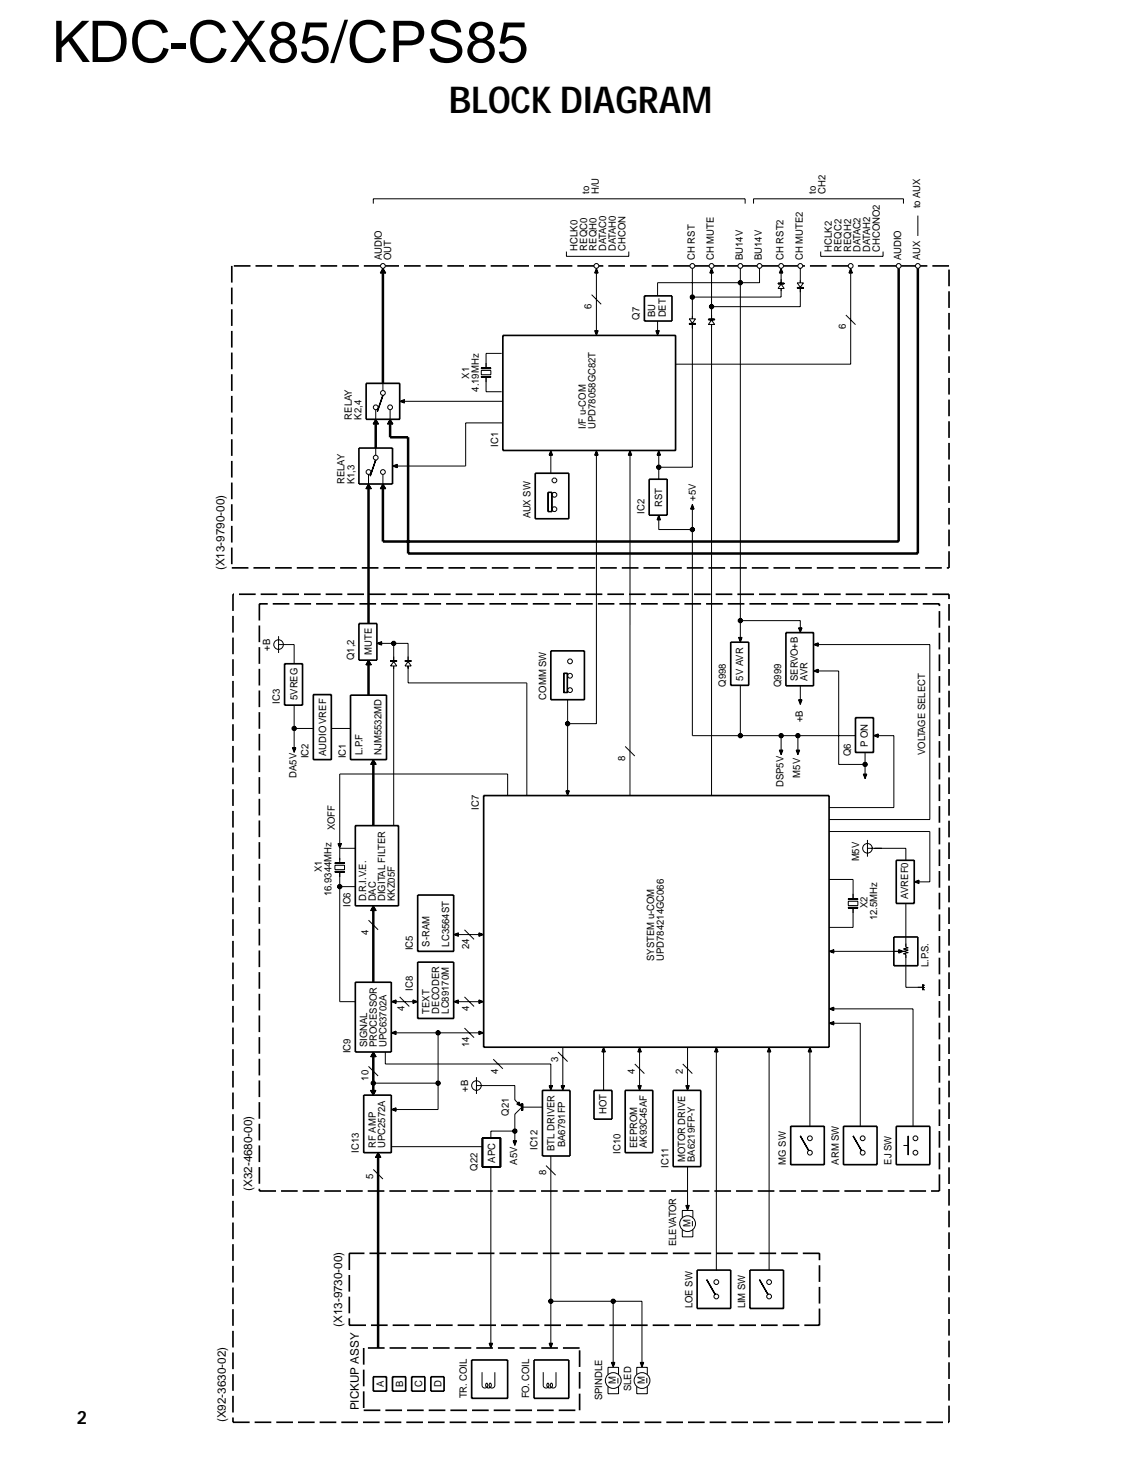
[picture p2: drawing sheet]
<svg xmlns="http://www.w3.org/2000/svg" width="216mm" height="279mm" viewBox="0 0 216 279" stroke-linecap="round" stroke-linejoin="round" font-family="sans-serif">
<defs><g id="words">
<text font-size="10.9" x="9.9" y="11.8">KDC-CX85/CPS85</text>
<text font-size="7.1" x="85.5" y="21.5">BLOCK DIAGRAM</text>
<text font-size="3.5" x="14.6" y="271.5">2</text>
<g font-size="2.2">
<text x="42.8" y="108.7" transform="rotate(-90 42.8 108.7)">(X13-9790-00)</text>
<text x="48.1" y="227" transform="rotate(-90 48.1 227)">(X32-4680-00)</text>
<text x="65.2" y="252.9" transform="rotate(-90 65.2 252.9)">(X13-9730-00)</text>
<text x="68.4" y="268.8" transform="rotate(-90 68.4 268.8)">PICKUP ASSY</text>
<text x="43" y="271.1" transform="rotate(-90 43 271.1)">(X92-3630-02)</text>
</g>
<g font-size="1.9">
<text x="112.3" y="37" transform="rotate(-90 112.3 37)">to</text>
<text x="114.1" y="37" transform="rotate(-90 114.1 37)">H/U</text>
<text x="155.5" y="37" transform="rotate(-90 155.5 37)">to</text>
<text x="157.3" y="37" transform="rotate(-90 157.3 37)">CH2</text>
<text x="175.4" y="39.7" transform="rotate(-90 175.4 39.7)">to AUX</text>
<text x="110" y="47.7" transform="rotate(-90 110 47.7)">HCLK0</text>
<text x="111.9" y="47.7" transform="rotate(-90 111.9 47.7)">REQC0</text>
<text x="113.7" y="47.7" transform="rotate(-90 113.7 47.7)">REQH0</text>
<text x="115.5" y="47.7" transform="rotate(-90 115.5 47.7)">DATAC0</text>
<text x="117.3" y="47.7" transform="rotate(-90 117.3 47.7)">DATAH0</text>
<text x="119.2" y="47.7" transform="rotate(-90 119.2 47.7)">CHCON</text>
<text x="158.5" y="48" transform="rotate(-90 158.5 48)">HCLK2</text>
<text x="160.3" y="48" transform="rotate(-90 160.3 48)">REQC2</text>
<text x="162.2" y="48" transform="rotate(-90 162.2 48)">REQH2</text>
<text x="164" y="48" transform="rotate(-90 164 48)">DATAC2</text>
<text x="165.8" y="48" transform="rotate(-90 165.8 48)">DATAH2</text>
<text x="167.7" y="48" transform="rotate(-90 167.7 48)">CHCONO2</text>
<text x="72.7" y="49.5" transform="rotate(-90 72.7 49.5)">AUDIO</text>
<text x="74.6" y="49.5" transform="rotate(-90 74.6 49.5)">OUT</text>
<text x="132.4" y="49.5" transform="rotate(-90 132.4 49.5)">CH RST</text>
<text x="136" y="49.5" transform="rotate(-90 136 49.5)">CH MUTE</text>
<text x="141.5" y="49.5" transform="rotate(-90 141.5 49.5)">BU14V</text>
<text x="145.2" y="49.5" transform="rotate(-90 145.2 49.5)">BU14V</text>
<text x="149.3" y="49.5" transform="rotate(-90 149.3 49.5)">CH RST2</text>
<text x="153" y="49.5" transform="rotate(-90 153 49.5)">CH MUTE2</text>
<text x="171.7" y="49.5" transform="rotate(-90 171.7 49.5)">AUDIO</text>
<text x="175.4" y="49.5" transform="rotate(-90 175.4 49.5)">AUX</text>
<text x="112.7" y="58.9" transform="rotate(-90 112.7 58.9)">6</text>
<text x="121.9" y="61" transform="rotate(-90 121.9 61)">Q7</text>
<text x="124.8" y="60.5" transform="rotate(-90 124.8 60.5)">BU</text>
<text x="126.9" y="60.5" transform="rotate(-90 126.9 60.5)">DET</text>
<text x="161.2" y="62.8" transform="rotate(-90 161.2 62.8)">6</text>
<text x="89.4" y="72.1" transform="rotate(-90 89.4 72.1)">X1</text>
<text x="91.3" y="74.7" transform="rotate(-90 91.3 74.7)">4.19MHz</text>
<text x="67" y="80" transform="rotate(-90 67 80)">RELAY</text>
<text x="68.9" y="80" transform="rotate(-90 68.9 80)">K2,4</text>
<text x="111.6" y="81.7" transform="rotate(-90 111.6 81.7)">I/F u-COM</text>
<text x="113.5" y="81.7" transform="rotate(-90 113.5 81.7)">UPD78058GC82T</text>
<text x="94.9" y="85.2" transform="rotate(-90 94.9 85.2)">IC1</text>
<text x="65.7" y="92.3" transform="rotate(-90 65.7 92.3)">RELAY</text>
<text x="67.5" y="92.3" transform="rotate(-90 67.5 92.3)">K1,3</text>
<text x="132.6" y="95.4" transform="rotate(-90 132.6 95.4)">+5V</text>
<text x="101.1" y="98.8" transform="rotate(-90 101.1 98.8)">AUX SW</text>
<text x="122.8" y="98" transform="rotate(-90 122.8 98)">IC2</text>
<text x="126.2" y="96.6" transform="rotate(-90 126.2 96.6)">RST</text>
<text x="51.5" y="124" transform="rotate(-90 51.5 124)">+B</text>
<text x="67.5" y="125.8" transform="rotate(-90 67.5 125.8)">Q1,2</text>
<text x="70.8" y="124.8" transform="rotate(-90 70.8 124.8)">MUTE</text>
<text x="138.3" y="130.8" transform="rotate(-90 138.3 130.8)">Q998</text>
<text x="141.6" y="129.7" transform="rotate(-90 141.6 129.7)">5V AVR</text>
<text x="148.8" y="130.9" transform="rotate(-90 148.8 130.9)">Q999</text>
<text x="152" y="129.8" transform="rotate(-90 152 129.8)">SERVO+B</text>
<text x="153.9" y="129.8" transform="rotate(-90 153.9 129.8)">AVR</text>
<text x="53.3" y="134.2" transform="rotate(-90 53.3 134.2)">IC3</text>
<text x="56.7" y="133.4" transform="rotate(-90 56.7 133.4)">5VREG</text>
<text x="104" y="133.3" transform="rotate(-90 104 133.3)">COMM SW</text>
<text x="153" y="137.7" transform="rotate(-90 153 137.7)">+B</text>
<text x="69.1" y="143.9" transform="rotate(-90 69.1 143.9)">L.P.F</text>
<text x="72.7" y="143.9" transform="rotate(-90 72.7 143.9)">NJM5532MD</text>
<text x="165.4" y="142.4" transform="rotate(-90 165.4 142.4)">P ON</text>
<text x="176.3" y="143.9" transform="rotate(-90 176.3 143.9)">VOLTAGE SELECT</text>
<text x="56.5" y="148.2" transform="rotate(-90 56.5 148.2)">DA5V</text>
<text x="58.8" y="144.5" transform="rotate(-90 58.8 144.5)">IC2</text>
<text x="62.1" y="144" transform="rotate(-90 62.1 144)">AUDIO VREF</text>
<text x="65.9" y="144.5" transform="rotate(-90 65.9 144.5)">IC1</text>
<text x="119.1" y="145" transform="rotate(-90 119.1 145)">8</text>
<text x="152.5" y="148.2" transform="rotate(-90 152.5 148.2)">M5V</text>
<text x="162.1" y="144.1" transform="rotate(-90 162.1 144.1)">Q6</text>
<text x="91.2" y="154.4" transform="rotate(-90 91.2 154.4)">IC7</text>
<text x="149.3" y="150" transform="rotate(-90 149.3 150)">DSP5V</text>
<text x="63.8" y="158.2" transform="rotate(-90 63.8 158.2)">XOFF</text>
<text x="61.3" y="166.2" transform="rotate(-90 61.3 166.2)">X1</text>
<text x="163.7" y="164.2" transform="rotate(-90 163.7 164.2)">M5V</text>
<text x="63.2" y="170.8" transform="rotate(-90 63.2 170.8)">16.9344MHz</text>
<text x="66.8" y="172.9" transform="rotate(-90 66.8 172.9)">IC6</text>
<text x="69.8" y="171.7" transform="rotate(-90 69.8 171.7)">D.R.I.V.E.</text>
<text x="71.6" y="171.7" transform="rotate(-90 71.6 171.7)">DAC</text>
<text x="73.4" y="171.7" transform="rotate(-90 73.4 171.7)">DIGITAL FILTER</text>
<text x="75.3" y="171.7" transform="rotate(-90 75.3 171.7)">KKZ05F</text>
<text x="165.3" y="173.1" transform="rotate(-90 165.3 173.1)">X2</text>
<text x="173.1" y="171.3" transform="rotate(-90 173.1 171.3)">AVREF0</text>
<text x="70.2" y="178.1" transform="rotate(-90 70.2 178.1)">4</text>
<text x="167.2" y="175.4" transform="rotate(-90 167.2 175.4)">12.5MHz</text>
<text x="78.7" y="181.1" transform="rotate(-90 78.7 181.1)">IC5</text>
<text x="81.9" y="180.4" transform="rotate(-90 81.9 180.4)">S-RAM</text>
<text x="85.6" y="180.4" transform="rotate(-90 85.6 180.4)">LC3564ST</text>
<text x="89.4" y="180.9" transform="rotate(-90 89.4 180.9)">24</text>
<text x="124.6" y="183.1" transform="rotate(-90 124.6 183.1)">SYSTEM u-COM</text>
<text x="126.5" y="183.1" transform="rotate(-90 126.5 183.1)">UPD784214GC066</text>
<text x="177" y="184.3" transform="rotate(-90 177 184.3)">L.P.S.</text>
<text x="78.7" y="188.9" transform="rotate(-90 78.7 188.9)">IC8</text>
<text x="77.1" y="192.7" transform="rotate(-90 77.1 192.7)">4</text>
<text x="81.9" y="193.2" transform="rotate(-90 81.9 193.2)">TEXT</text>
<text x="83.7" y="193.2" transform="rotate(-90 83.7 193.2)">DECODER</text>
<text x="85.5" y="193.2" transform="rotate(-90 85.5 193.2)">LC89170M</text>
<text x="89.4" y="192.7" transform="rotate(-90 89.4 192.7)">4</text>
<text x="66.8" y="200.7" transform="rotate(-90 66.8 200.7)">IC9</text>
<text x="70" y="199.6" transform="rotate(-90 70 199.6)">SIGNAL</text>
<text x="71.8" y="199.6" transform="rotate(-90 71.8 199.6)">PROCESSOR</text>
<text x="73.6" y="199.6" transform="rotate(-90 73.6 199.6)">UPC63702A</text>
<text x="89.4" y="199.6" transform="rotate(-90 89.4 199.6)">14</text>
<text x="106.3" y="202.3" transform="rotate(-90 106.3 202.3)">3</text>
<text x="70.2" y="206" transform="rotate(-90 70.2 206)">10</text>
<text x="89.2" y="208" transform="rotate(-90 89.2 208)">+B</text>
<text x="94.9" y="204.6" transform="rotate(-90 94.9 204.6)">4</text>
<text x="121" y="204.6" transform="rotate(-90 121 204.6)">4</text>
<text x="130.1" y="204.6" transform="rotate(-90 130.1 204.6)">2</text>
<text x="97" y="212.6" transform="rotate(-90 97 212.6)">Q21</text>
<text x="115.6" y="212.3" transform="rotate(-90 115.6 212.3)">HOT</text>
<text x="68.4" y="219.7" transform="rotate(-90 68.4 219.7)">IC13</text>
<text x="71.6" y="218.8" transform="rotate(-90 71.6 218.8)">RF AMP</text>
<text x="73.4" y="218.8" transform="rotate(-90 73.4 218.8)">UPC2572A</text>
<text x="94.3" y="221.6" transform="rotate(-90 94.3 221.6)">APC</text>
<text x="98.6" y="222" transform="rotate(-90 98.6 222)">A5V</text>
<text x="102.4" y="219.2" transform="rotate(-90 102.4 219.2)">IC12</text>
<text x="105.7" y="219.3" transform="rotate(-90 105.7 219.3)">BTL DRIVER</text>
<text x="107.7" y="218.6" transform="rotate(-90 107.7 218.6)">BA6791FP</text>
<text x="118.2" y="219.9" transform="rotate(-90 118.2 219.9)">IC10</text>
<text x="121.4" y="218.8" transform="rotate(-90 121.4 218.8)">EEPROM</text>
<text x="123.2" y="218.8" transform="rotate(-90 123.2 218.8)">AK93C45AF</text>
<text x="130.6" y="221.4" transform="rotate(-90 130.6 221.4)">MOTOR DRIVE</text>
<text x="132.4" y="221.4" transform="rotate(-90 132.4 221.4)">BA6219FP-Y</text>
<text x="149.8" y="222" transform="rotate(-90 149.8 222)">MG SW</text>
<text x="159.8" y="222" transform="rotate(-90 159.8 222)">ARM SW</text>
<text x="169.9" y="222" transform="rotate(-90 169.9 222)">EJ SW</text>
<text x="71.1" y="224.7" transform="rotate(-90 71.1 224.7)">5</text>
<text x="91" y="223.1" transform="rotate(-90 91 223.1)">Q22</text>
<text x="104" y="224" transform="rotate(-90 104 224)">8</text>
<text x="127.4" y="222.6" transform="rotate(-90 127.4 222.6)">IC11</text>
<text x="131.6" y="233.9" transform="rotate(-90 131.6 233.9)">M</text>
<text x="128.9" y="237.5" transform="rotate(-90 128.9 237.5)">ELEVATOR</text>
<text x="131.9" y="249.4" transform="rotate(-90 131.9 249.4)">LOE SW</text>
<text x="142" y="249.4" transform="rotate(-90 142 249.4)">LIM SW</text>
<text x="117.4" y="263.8" transform="rotate(-90 117.4 263.8)">M</text>
<text x="122.9" y="263.8" transform="rotate(-90 122.9 263.8)">M</text>
<text x="73.1" y="264.4" transform="rotate(-90 73.1 264.4)">A</text>
<text x="76.8" y="264.4" transform="rotate(-90 76.8 264.4)">B</text>
<text x="80.5" y="264.4" transform="rotate(-90 80.5 264.4)">C</text>
<text x="84.1" y="264.4" transform="rotate(-90 84.1 264.4)">D</text>
<text x="89" y="266.5" transform="rotate(-90 89 266.5)">TR. COIL</text>
<text x="100.8" y="266.5" transform="rotate(-90 100.8 266.5)">FO. COIL</text>
<text x="114.7" y="266.9" transform="rotate(-90 114.7 266.9)">SPINDLE</text>
<text x="120.3" y="265.1" transform="rotate(-90 120.3 265.1)">SLED</text>
</g>
</g></defs>
<g fill="none" stroke="#000" stroke-width=".19">
<path d="M71.1 38.8v-.9h70.9v.9M143.6 38.8v-.9h28.6v.9M72.5 52h.1M72.6 51.9v.1M72.6 51.8v.2M72.6 51.7v.3M72.7 51.6v.4M72.8 51.5v.5M72.8 51.4v.6M72.9 51.3v.7M72.9 51.2v.8M73 51.1v.9"/>
<path d="M73 51.1l.5 .9h-1zM73 51.2v.8M73.1 51.3v.7M73.1 51.4v.6M73.2 51.6v.4M73.3 51.7v.3M73.4 51.8v.2M73.4 51.9v.1M73.5 52h.1M107.9 47.9v1h11.9v-1M112.7 56.2l1.9 1.8M113.6 52.1v10.9"/>
<path d="M131.9 51.1v9.7M135.6 52.1v8.7M141.1 51.1v70.4M144.7 51.1v2.8h-19.4v2.5M148.3 54h1.1v.1h-1.1zM148.3 54h1.1M148.3 54.1h1.1M148.8 54.1l.6 .9h-1.1zM148.8 52.1v1.8M148.8 55v1.6h-16.9M151.9 53.9h1.2l-.6 .9zM151.9 54.8h1.2v.1h-1.2z"/>
<path d="M151.9 54.8h1.2M152 54.9h1.1M152.5 51.1v2.8M152.5 54.9v3.5h-16.9M156.4 47.9v1h11.9v-1M162.1 52.1v17.3h-33.4M174.9 41.1v3.9M71.5 80v.8M71.6 78.1v2.7M71.6 79.9l.5 .9h-1zM71.6 80v.8M72.9 75.3l-1 3.1"/>
<path d="M73 73.1v1.3M73 75.3l-1 3.1 1-3M74.3 80v.8M74.3 78.1v2.7M74.3 79.9l.6 .9h-1.1zM74.4 80v.8M77.1 76.5h18.7M91.7 70.1h1.8v.2h-1.8zM91.7 70.6h1.8v.8h-1.8zM91.7 71.7h1.8v.2h-1.8zM91.7 70.2h1.8M91.7 71.8h1.8"/>
<path d="M91.7 71.9h1.8M92.6 71.9v2.8h3M95.6 67.4h-3v2.7M125.3 61.2v1.8M131.3 60.8h1.2l-.6 .8zM131.3 61.6h1.2v.2h-1.2zM131.3 61.8h1.2M131.4 61.7h1.1M131.9 61.8v27.2h-6.4M135 60.8h1.2v.2h-1.2zM135 60.9h1.2M135 60.8h1.2"/>
<path d="M135 60.9h1.1M135.6 61l.6 .8h-1.2zM135.6 61.8v89.8M161.2 60l1.8 1.9M69.8 93.1v.1M69.8 93v.2M69.9 92.9v.3M69.9 92.8v.4M69.9 92.7v.5M70 92.7v.5M70 92.6v.6M70.1 92.5v.7"/>
<path d="M70.1 92.4v.8M70.2 92.3v.9M70.2 90.4v2.8M70.2 92.2l.6 1h-1.1zM70.3 92.3v.9M70.3 92.4v.8M70.4 92.5v.7M70.5 92.6v.6M70.5 92.7v.5M70.5 92.8v.4M70.6 92.9v.3M70.7 93v.2"/>
<path d="M70.7 93.1v.1M71.1 80.7v.1M71.2 80.7v.1M71.2 80.6v.2M71.3 80.5v.3M71.3 80.4v.4M71.4 80.3v.5M71.4 80.2v.6M71.5 80.2v.6M71.5 80.1v.7M71.6 87.7l-1.1 3M71.6 85.4v1.4"/>
<path d="M71.6 87.7l-1 3.1M71.7 80.1v.7M71.8 80.2v.6M71.8 80.3v.5M71.9 80.4v.4M72 80.5v.3M72.1 80.7v.1M72.1 80.8h.1M72.5 93.1v.1M72.6 93v.2M72.6 92.9v.3M72.6 92.8v.4"/>
<path d="M72.7 92.7v.5M72.8 92.6v.6M72.8 92.5v.7M72.9 92.4v.8M72.9 92.3v.9M73 90.4v2.8M73 92.2l.5 1h-1zM73 92.3v.9M73.1 92.4v.8M73.1 92.5v.7M73.2 92.6v.6M73.2 92.7v.5"/>
<path d="M73.3 92.8v.4M73.3 92.9v.3M73.4 92.9v.3M73.4 93v.2M73.5 93.1v.1M73.9 80.7v.1M74 80.6v.2M74 80.5v.3M74.1 80.4v.4M74.1 80.3v.5M74.2 80.2v.6M74.4 80.1v.7"/>
<path d="M74.5 80.1v.7M74.5 80.2v.6M74.6 80.3v.5M74.6 80.4v.4M74.7 80.4v.4M74.7 80.5v.3M74.7 80.6v.2M74.8 80.7v.1M74.8 80.8h.1M95.8 80.6h-7.1v8.2h-13M104.4 93.8h.8v3.7h-.8zM104.5 93.8h.6v3.7h-.6z"/>
<path d="M104.5 93.9h.6v3.6h-.6zM105 86.8v3.4M113.6 86.8v51.1h-5.4M120 86.8v64.8M125.5 86.8v4.5M125.5 99.1v1.8h6.4M131.9 97v43.2h31.1M141.1 118.3h11.4v1.4M53.1 122.8h3v3.7M53.1 121.2v3.2M56.1 138.8h3.6M56.1 134.4v8.1"/>
<path d="M63.1 138.8h3.7M69.8 126.6v.1M69.9 126.5v.2M69.9 126.4v.3M69.9 126.3v.4M70 126.2v.5M70 126.1v.6M70.1 126.1v.6M70.1 126v.7M70.2 125.9v.8M70.2 125.8v.9M70.2 125.8l.6 .9h-1.1"/>
<path d="M70.2 125.8l-.5 .9M70.3 125.9v.8M70.3 126v.7M70.4 126v.7M70.4 126.1v.6M70.5 126.2v.5M70.5 126.3v.4M70.5 126.4v.3M70.6 126.4v.3M70.6 126.5v.2M70.7 126.6v.1M70.7 126.7h.1"/>
<path d="M72.7 122.6h5.1v3.3M74.4 125.9h1.2v.2h-1.2zM74.4 126h1.2M74.5 126h1.1M75 126.1l.6 .8h-1.2zM75 126.9v30.5M75 122.6v3.3M77.2 125.9h1.2v.2h-1.2zM77.2 126h1.2M77.2 126h1.1M77.8 126.1l.6 .8h-1.2zM77.8 126.9v3.3h22.6v21.4"/>
<path d="M107.4 128.3h.8v3.7h-.8zM107.5 128.4h.6v3.5h-.6zM108.1 128.3h-.7v3.7M108.2 133.4v17.3M141.1 130.6v9.6M152.5 130.7v2.7M155.9 122.8h21.3v33.4h-19.2M155.9 127.9h3.9v17.8h5M70.7 145.6v.1M70.7 145.5v.2M70.8 145.4v.3M70.9 145.3v.4"/>
<path d="M70.9 145.2v.5M71 145.1v.6M71 145v.7M71 144.9v.8M71.1 144.9v.8M71.1 144.8l.6 .9h-1.1zM71.1 144.8v.9M71.2 144.8v.9M71.2 144.9v.8M71.3 145v.7M71.3 145.1v.6M71.4 145.2v.5"/>
<path d="M71.5 145.3v.4M71.5 145.4v.3M71.5 145.5v.2M71.6 145.5v.2M71.6 145.6v.1M96.7 151.6v-4.1h-32v13.3M119.1 142.3l1.9 1.8M148.8 140.2v2.7M152 140.2v2.7M158 158.5h19.2v9.6h-2.1M164.8 143.4v4.1M167.4 140.2h2.9v13.7h-12.3"/>
<path d="M63.8 164.4h1.9v.2h-1.9zM63.8 164.9h1.9v.8h-1.9zM63.8 166.1h1.9v.1h-1.9zM63.8 164.5h1.9M63.8 166.1h1.9M63.8 166.2h1.9M64.7 166.2v24.7h3M64.7 169h3M67.7 161.7h-3v2.7M70.2 175.4l1.9 1.8M70.7 173.5h.1M70.7 173.4v.1"/>
<path d="M70.8 173.3v.2M70.9 173.1v.4M71 173v.5M71 172.9v.6M71 172.8v.7M71.1 172.7v.8M71.1 172.6v.9M71.1 172.6l.6 .9h-1.1zM71.2 172.7v.8M71.2 172.8v.7M71.3 172.9v.6M71.4 173v.5"/>
<path d="M71.4 173.1v.4M71.5 173.2v.3M71.5 173.3v.2M71.6 173.4v.1M71.6 173.5h.1M87.1 178.1h4.1M88.5 177.2l1.8 1.8M158 167.6h4.6v3.7M161.6 172.9h1.9v.2h-1.9zM161.6 173h1.9M161.6 171.3h1.9v.1h-1.9zM161.6 171.8h1.9v.8h-1.9z"/>
<path d="M161.6 171.3h1.9M161.6 171.4h1.9M162.6 173.1v3.6h-4.6M165.3 160.1v3.2M165.3 161.7h7.3v2.3M172.6 172.2v8.3l.5 .1-.9 .3 .9 .2-.9 .2 .9 .2-.9 .3 .4 .1v6.3h3.2M75.3 190.9h3.4M75.5 196.8h15.7M76.2 190l1.8 1.8M83.5 196.8v14.7h-8M87.1 190.9h4.1M88.5 195.9l1.8 1.9"/>
<path d="M88.5 190l1.8 1.8M107.2 199.6v7.3M131 199.6v7.3M158.9 192.3h15.1v22.4M158.9 195h5v19.7M158.9 181.3h12.3M175.8 187.7h.1v1h-.1zM175.8 187.7v1M175.9 187.7v1M175.9 187.7l.4 .1M175.9 188.6l.4 .1M175.9 188.1l.4 .1"/>
<path d="M70.2 203.2l1.9 1.9M70.7 201.3v.1M70.7 201.2v.2M70.8 201.2v.2M70.9 201v.4M70.9 200.9v.5M71 200.8v.6M71 200.7v.7M71.1 200.6v.8M71.1 200.5v.9M71.1 200.5l.6 .9h-1.1zM71.2 200.6v.8"/>
<path d="M71.2 200.7v.7M71.3 200.7v.7M71.3 200.8v.6M71.4 200.9v.5M71.4 201v.4M71.5 201v.4M71.5 201.1v.3M71.5 201.2v.2M71.6 206.4h11.9M71.6 201.3v.1M72 219.8v.8M72.1 219.7l.5 .9h-1.1z"/>
<path d="M72.1 219.7v.9M72.1 219.8v.8M72.2 219.9v.7M72.2 220v.6M73.4 200.5v2.3h31.6v4.1M74.6 218.5h17.3M90.8 205.3v3.2M90.8 206.9h7.3v2.7l.6 .6M94 201.9l1.8 1.8M98.1 215.6h-4.6v1.3M98.9 210.3l.1 .2-.3-.1zM98.9 210.1l.2 .6-.5-.3z"/>
<path d="M98.9 210l.4 .8-.8-.3zM99.4 211.1l-1.3 1.2v5.1M99.4 210.4h.3v1.2h-.3zM99.4 210.4v1.2M99.5 210.4v1.2M99.6 210.4v1.2M99.6 211h3.8M106.3 200.5l1.9 1.8M115 200.5v7.3M121 202.8l1.8 1.8M121.9 200.5v6.4M130.1 202.8l1.8 1.8"/>
<path d="M136.5 200.5v41.6M146.6 200.5v41.6M152.5 216.5l1.6 2.8M154.3 200.5v14.2M162.5 216.5l1.6 2.8M162.6 216.5l1.6 2.8M172.2 218.3h.9M173 216.5v3.6M173.1 216.5v3.6M71.1 222.9l1.9 1.8M71.6 220.5v.1M71.6 220.4v.2"/>
<path d="M71.7 220.3v.3M71.8 220.2v.4M71.8 220.1v.5M71.9 220v.6M72.3 220.1v.5M72.4 220.2v.4M72.4 220.3v.3M72.5 220.4v.2M72.6 220.5v.1M93.5 222.4v33.6M104 222.1l1.9 1.9M105 220.3v35.7"/>
<path d="M130 232.1v-1.4h2v1.4M130 234.3v1.4h2v-1.4M131 222.3v7.4M131.9 232.7v1M105 248h17.3v11.7M116.8 248v11.7M134.6 243.9l1.6 2.8M134.7 243.9l1.6 2.8M144.7 243.9l1.6 2.8M144.8 243.9l1.6 2.8M91.9 261.5v2.5M94.3 261.5v2.5a.53 .53 0 0 1-.7 .5 .53 .53 0 0 1-.1-.9 .55 .55 0 0 1 0 .8 .55 .55 0 0 1-.8 0 .55 .55 0 0 1 0-.8 .55 .55 0 0 1-.1 .9 .55 .55 0 0 1-.8-.5"/>
<path d="M103.5 261.5v2.5M106 261.5v2.5a.53 .53 0 0 1-.8 .5 .53 .53 0 0 1-.1-.9 .55 .55 0 0 1 0 .8 .55 .55 0 0 1-.8 0 .55 .55 0 0 1 .1-.8 .55 .55 0 0 1-.1 .9 .55 .55 0 0 1-.8-.5M115.9 262v-1.4h2v1.4M115.9 264.2v1.4h2v-1.4M117.7 262.6v1.1M121.3 262v-1.4h2v1.4M121.3 264.2v1.4h2v-1.4M123.3 262.6v1"/>
<circle cx="73" cy="50.7" r=".46"/>
<circle cx="113.6" cy="50.7" r=".46"/>
<circle cx="131.9" cy="56.6" r=".41"/>
<circle cx="131.9" cy="56.6" r=".14"/>
<circle cx="131.9" cy="56.6" r=".32"/>
<circle cx="131.9" cy="50.7" r=".46"/>
<circle cx="131.9" cy="56.6" r=".05"/>
<circle cx="131.9" cy="56.6" r=".23"/>
<circle cx="135.6" cy="58.4" r=".23"/>
<circle cx="135.6" cy="50.7" r=".46"/>
<circle cx="135.6" cy="58.4" r=".14"/>
<circle cx="135.6" cy="58.4" r=".05"/>
<circle cx="135.6" cy="58.4" r=".32"/>
<circle cx="135.6" cy="58.4" r=".41"/>
<circle cx="141.1" cy="53.9" r=".32"/>
<circle cx="141.1" cy="53.9" r=".23"/>
<circle cx="141.1" cy="50.7" r=".46"/>
<circle cx="141.1" cy="53.9" r=".41"/>
<circle cx="141.1" cy="53.9" r=".14"/>
<circle cx="141.1" cy="53.9" r=".05"/>
<circle cx="144.7" cy="50.7" r=".46"/>
<circle cx="148.8" cy="50.7" r=".46"/>
<circle cx="152.5" cy="50.7" r=".46"/>
<circle cx="162.1" cy="50.7" r=".46"/>
<circle cx="171.2" cy="50.7" r=".46"/>
<circle cx="174.9" cy="50.7" r=".46"/>
<circle cx="71.6" cy="77.6" r=".46"/>
<circle cx="73" cy="74.9" r=".46"/>
<circle cx="74.3" cy="77.6" r=".46"/>
<circle cx="70.2" cy="90" r=".46"/>
<circle cx="71.6" cy="87.2" r=".46"/>
<circle cx="73" cy="90" r=".46"/>
<circle cx="105.6" cy="94.3" r=".46"/>
<circle cx="105.6" cy="91.6" r=".46"/>
<circle cx="105.6" cy="97" r=".46"/>
<circle cx="125.5" cy="89" r=".14"/>
<circle cx="125.5" cy="89" r=".23"/>
<circle cx="125.5" cy="89" r=".05"/>
<circle cx="125.5" cy="89" r=".41"/>
<circle cx="125.5" cy="89" r=".32"/>
<circle cx="131.9" cy="100.9" r=".05"/>
<circle cx="131.9" cy="100.9" r=".14"/>
<circle cx="131.9" cy="100.9" r=".41"/>
<circle cx="131.9" cy="100.9" r=".23"/>
<circle cx="131.9" cy="100.9" r=".32"/>
<circle cx="141.1" cy="118.3" r=".32"/>
<circle cx="141.1" cy="118.3" r=".23"/>
<circle cx="141.1" cy="118.3" r=".41"/>
<circle cx="141.1" cy="118.3" r=".05"/>
<circle cx="141.1" cy="118.3" r=".14"/>
<circle cx="53.1" cy="122.8" r=".91"/>
<circle cx="56.1" cy="138.8" r=".23"/>
<circle cx="56.1" cy="138.8" r=".05"/>
<circle cx="56.1" cy="138.8" r=".14"/>
<circle cx="56.1" cy="138.8" r=".32"/>
<circle cx="56.1" cy="138.8" r=".41"/>
<circle cx="75" cy="122.6" r=".05"/>
<circle cx="75" cy="122.6" r=".32"/>
<circle cx="75" cy="122.6" r=".14"/>
<circle cx="75" cy="122.6" r=".41"/>
<circle cx="75" cy="122.6" r=".23"/>
<circle cx="108.2" cy="137.9" r=".14"/>
<circle cx="108.2" cy="137.9" r=".32"/>
<circle cx="108.2" cy="137.9" r=".41"/>
<circle cx="108.2" cy="137.9" r=".23"/>
<circle cx="108.2" cy="137.9" r=".05"/>
<circle cx="108.6" cy="131.5" r=".46"/>
<circle cx="108.6" cy="128.8" r=".46"/>
<circle cx="108.6" cy="126" r=".46"/>
<circle cx="141.1" cy="140.2" r=".23"/>
<circle cx="141.1" cy="140.2" r=".32"/>
<circle cx="141.1" cy="140.2" r=".41"/>
<circle cx="141.1" cy="140.2" r=".05"/>
<circle cx="141.1" cy="140.2" r=".14"/>
<circle cx="148.8" cy="140.2" r=".14"/>
<circle cx="148.8" cy="140.2" r=".05"/>
<circle cx="148.8" cy="140.2" r=".32"/>
<circle cx="148.8" cy="140.2" r=".23"/>
<circle cx="148.8" cy="140.2" r=".41"/>
<circle cx="152" cy="140.2" r=".23"/>
<circle cx="152" cy="140.2" r=".32"/>
<circle cx="152" cy="140.2" r=".41"/>
<circle cx="152" cy="140.2" r=".05"/>
<circle cx="152" cy="140.2" r=".14"/>
<circle cx="164.8" cy="145.7" r=".14"/>
<circle cx="164.8" cy="145.7" r=".05"/>
<circle cx="164.8" cy="145.7" r=".23"/>
<circle cx="164.8" cy="145.7" r=".32"/>
<circle cx="164.8" cy="145.7" r=".41"/>
<circle cx="64.7" cy="169" r=".14"/>
<circle cx="64.7" cy="169" r=".23"/>
<circle cx="64.7" cy="169" r=".32"/>
<circle cx="64.7" cy="169" r=".41"/>
<circle cx="64.7" cy="169" r=".05"/>
<circle cx="165.3" cy="161.7" r=".91"/>
<circle cx="83.5" cy="196.8" r=".23"/>
<circle cx="83.5" cy="196.8" r=".05"/>
<circle cx="83.5" cy="196.8" r=".14"/>
<circle cx="83.5" cy="196.8" r=".32"/>
<circle cx="83.5" cy="196.8" r=".41"/>
<circle cx="71.1" cy="206.4" r=".14"/>
<circle cx="71.1" cy="206.4" r=".23"/>
<circle cx="71.1" cy="206.4" r=".32"/>
<circle cx="71.1" cy="206.4" r=".41"/>
<circle cx="71.1" cy="206.4" r=".05"/>
<circle cx="83.5" cy="206.4" r=".23"/>
<circle cx="83.5" cy="206.4" r=".14"/>
<circle cx="83.5" cy="206.4" r=".05"/>
<circle cx="83.5" cy="206.4" r=".32"/>
<circle cx="83.5" cy="206.4" r=".41"/>
<circle cx="90.8" cy="206.9" r=".91"/>
<circle cx="98.1" cy="215.6" r=".41"/>
<circle cx="98.1" cy="215.6" r=".14"/>
<circle cx="98.1" cy="215.6" r=".05"/>
<circle cx="98.1" cy="215.6" r=".23"/>
<circle cx="98.1" cy="215.6" r=".32"/>
<circle cx="154.3" cy="219.7" r=".46"/>
<circle cx="154.3" cy="216.9" r=".46"/>
<circle cx="164.4" cy="219.7" r=".46"/>
<circle cx="164.4" cy="216.9" r=".46"/>
<circle cx="174.4" cy="219.7" r=".46"/>
<circle cx="174.4" cy="216.9" r=".46"/>
<circle cx="131" cy="233.2" r="1.51"/>
<circle cx="105" cy="248" r=".23"/>
<circle cx="105" cy="248" r=".41"/>
<circle cx="105" cy="248" r=".14"/>
<circle cx="105" cy="248" r=".32"/>
<circle cx="105" cy="248" r=".05"/>
<circle cx="116.8" cy="248" r=".14"/>
<circle cx="116.8" cy="248" r=".32"/>
<circle cx="116.8" cy="248" r=".23"/>
<circle cx="116.8" cy="248" r=".41"/>
<circle cx="116.8" cy="248" r=".05"/>
<circle cx="136.5" cy="244.3" r=".46"/>
<circle cx="136.5" cy="247.1" r=".46"/>
<circle cx="146.6" cy="247.1" r=".46"/>
<circle cx="146.6" cy="244.3" r=".46"/>
<circle cx="116.9" cy="263.1" r="1.51"/>
<circle cx="122.3" cy="263.1" r="1.51"/>
</g>
<g fill="none" stroke="#000" stroke-width=".19" stroke-dasharray="137.2 22.9" stroke-linecap="butt">
<path d="M113.3 52.1l.3-1M113.4 52l.2-.6M113.6 51.9v-.3M113.6 51.4l.3 .6M113.6 51.1l.4 1M113.6 51.6l.1 .3M113.7 51.9h-.1M113.9 52h-.5M114 52.1h-.7M135.2 52.1l.4-1M135.4 52l.2-.6M135.5 51.9l.1-.3"/>
<path d="M135.6 51.4l.2 .6M135.6 51.1l.3 1M135.6 51.6l.1 .3M135.7 51.9h-.2M135.8 52h-.4M135.9 52.1h-.7M148.5 52.1l.3-1M148.6 52l.2-.6M148.8 51.9v-.3M148.8 51.4l.3 .6M148.8 51.1l.4 1M148.8 51.6l.1 .3"/>
<path d="M148.9 51.9h-.1M149.1 52h-.5M149.2 52.1h-.7M161.8 52.1l.3-1M161.9 52l.2-.6M162 51.9l.1-.3M162.1 51.4l.2 .6M162.1 51.1l.3 1M162.1 51.6l.1 .3M162.2 51.9h-.2M162.3 52h-.4M162.4 52.1h-.6"/>
<path d="M76.2 76.5l.9-.4M76.4 76.5l.6-.2M76.7 76.5l.2-.1M76.9 76.4v.2M76.9 76.6l-.2-.1M77 76.7l-.6-.2M77 76.3v.4M77.1 76.8l-.9-.3M77.1 76.1v.7M113.3 63h.7M113.4 63.1h.5M113.6 63.2h.1"/>
<path d="M113.6 63.7l-.2-.6M113.6 63.9l-.3-.9M113.6 63.4v-.2M113.7 63.2l-.1 .2M113.9 63.1l-.3 .6M114 63l-.4 .9M125 63h.6M125.1 63.1h.4M125.2 63.2h.2M125.3 63.7l-.2-.6M125.3 63.9l-.3-.9M125.3 63.4l-.1-.2"/>
<path d="M125.4 63.2l-.1 .2M125.5 63.1l-.2 .6M125.6 63l-.3 .9M74.8 88.8l.9-.3M75.1 88.8l.5-.2M75.3 88.8l.2-.1M75.5 88.7v.2M75.5 88.9l-.2-.1M75.6 89l-.5-.2M75.6 88.6v.4M75.7 89.2l-.9-.4M75.7 88.5v.7"/>
<path d="M104.6 86.8l.4-.9M104.8 86.7l.2-.6M104.9 86.6l.1-.2M105 86.1l.2 .6M105 85.9l.3 .9M105 86.4v.2M105 86.6h-.1M105.2 86.7h-.4M105.3 86.8h-.7M113.3 86.8l.3-.9M113.4 86.7l.2-.6M113.6 86.6v-.2"/>
<path d="M113.6 86.1l.3 .6M113.6 85.9l.4 .9M113.6 86.4l.1 .2M113.7 86.6h-.1M113.9 86.7h-.5M114 86.8h-.7M119.7 86.8l.3-.9M119.8 86.7l.2-.6M120 86.6v-.2M120 86.1l.3 .6M120 85.9l.4 .9M120 86.4l.1 .2"/>
<path d="M120.1 86.6h-.1M120.3 86.7h-.5M120.4 86.8h-.7M125.2 86.8l.3-.9M125.2 99.1l.3-.9M125.3 99l.2-.5M125.3 86.7l.2-.6M125.5 98.9v-.2M125.5 86.6v-.2M125.5 86.1l.2 .6M125.5 85.9l.4 .9M125.5 86.4l.1 .2"/>
<path d="M125.5 98.5l.2 .5M125.5 98.2l.4 .9M125.5 98.7l.1 .2M125.6 86.6h-.1M125.6 98.9h-.1M125.7 86.7h-.4M125.7 99h-.4M125.9 99.1h-.7M125.9 86.8h-.7M131.6 97l.3-.9M131.7 97l.2-.6M131.9 96.9v-.3"/>
<path d="M131.9 96.4l.2 .6M131.9 96.1l.4 .9M131.9 96.6l.1 .3M132 96.9h-.1M132.1 97h-.4M132.3 97h-.7M152.2 119.7h.6M152.3 119.7h.4M152.4 119.8h.2M152.6 119.8l-.1 .3M152.7 119.7l-.2 .6M152.8 119.7l-.3 .9"/>
<path d="M71.8 122.6l.9-.3M72.1 122.6l.5-.2M72.3 122.6l.2-.1M72.5 122.5v.2M72.5 122.7l-.2-.1M72.6 122.8l-.5-.2M72.6 122.4v.4M72.7 123l-.9-.4M72.7 122.3v.7M140.7 121.5h.7M140.9 121.6h.4M141 121.7h.2"/>
<path d="M141.1 122.1l-.2-.5M141.1 122.4l-.4-.9M141.1 121.9l-.1-.2M141.2 121.7l-.1 .2M141.3 121.6l-.2 .5M141.4 121.5l-.3 .9M152.2 133.4h.6M152.3 133.4h.4M152.4 133.5h.2M152.5 134l-.2-.6M152.5 134.3l-.3-.9M152.5 133.8l-.1-.3"/>
<path d="M152.5 120.3l-.2-.6M152.5 120.6l-.3-.9M152.5 120.1l-.1-.3M152.6 133.5l-.1 .3M152.7 133.4l-.2 .6M152.8 133.4l-.3 .9M155 127.9l.9-.4M155 122.8l.9-.3M155.3 127.9l.5-.2M155.3 122.8l.5-.2M155.5 127.9l.2-.1M155.5 122.8h.2"/>
<path d="M155.7 127.8v.2M155.7 128l-.2-.1M155.7 122.8v.1M155.7 122.9l-.2-.1M155.8 128.1l-.5-.2M155.8 127.7v.4M155.8 123.1l-.5-.3M155.8 122.6v.5M155.9 128.2l-.9-.3M155.9 127.5v.7M155.9 123.2l-.9-.4M155.9 122.5v.7"/>
<path d="M167.4 139.9v.6M55.7 142.5h.7M55.8 142.6h.5M56 142.7h.1M56.1 143.1l-.3-.5M56.1 143.4l-.4-.9M56.1 142.9l-.1-.2M56.1 142.7v.2M56.3 142.6l-.2 .5M56.4 142.5l-.3 .9M107.8 150.7h.7M108 150.8h.4"/>
<path d="M108.1 150.9h.1M108.2 151.4l-.2-.6M108.2 151.6l-.4-.9M108.2 151.1l-.1-.2M108.2 150.9v.2M108.4 150.8l-.2 .6M108.5 150.7l-.3 .9M148.5 142.9h.7M148.6 143h.5M148.8 143.1h.1M148.8 143.6l-.2-.6M148.8 143.9l-.3-1"/>
<path d="M148.8 143.4v-.3M148.9 143.1l-.1 .3M149.1 143l-.3 .6M149.2 142.9l-.4 1M151.7 142.9h.7M151.8 143h.5M152 143.1h.1M152 143.6l-.2-.6M152 143.9l-.3-1M152 143.4v-.3M152.1 143.1l-.1 .3M152.3 143l-.3 .6"/>
<path d="M152.4 142.9l-.4 1M164.5 147.5h.7M164.6 147.6h.4M164.8 147.7h.1M164.8 148.2l-.2-.6M164.8 148.4l-.3-.9M164.8 147.9v-.2M164.9 147.7l-.1 .2M165 147.6l-.2 .6M165.2 147.5l-.4 .9M166.4 140.2l1-.3M166.7 140.2l.6-.2"/>
<path d="M166.9 140.2l.3-.1M167.2 140.1v.2M167.2 140.3l-.3-.1M167.3 140.4l-.6-.2M167.3 140v.4M167.4 140.5l-1-.3M64.4 160.8h.7M64.5 160.9h.4M64.7 161h.1M64.7 161.4l-.2-.5M64.7 161.7l-.3-.9M64.7 161.2v-.2"/>
<path d="M64.8 161l-.1 .2M64.9 160.9l-.2 .5M65.1 160.8l-.4 .9M86.4 178.1l1-.3M86.7 178.1l.6-.2M87 178.1l.2-.1M87.2 178v.2M87.2 178.2l-.2-.1M87.3 178.3l-.6-.2M87.3 177.9v.4M87.4 178.5l-1-.4M87.4 177.8v.7"/>
<path d="M91.2 177.8l1 .3M91.2 178.5v-.7M91.3 177.9l.6 .2M91.3 178.3v-.4M91.4 178.2v-.2M91.4 178l.3 .1M91.7 178.1l-.3 .1M91.9 178.1l-.6 .2M92.2 178.1l-1 .4M174.2 168.1l.9-.4M174.5 168.1l.5-.2M174.7 168.1l.2-.1"/>
<path d="M174.9 168v.2M174.9 168.2l-.2-.1M175 168.3l-.5-.2M175 167.9v.4M175.1 168.4l-.9-.3M175.1 167.7v.7M74.6 196.8l.9-.3M74.6 190.9l.9-.3M74.8 196.8l.6-.2M74.8 190.9l.6-.2M75.1 196.8h.2M75.1 190.9l.2-.1"/>
<path d="M75.3 196.8v.1M75.3 196.9l-.2-.1M75.3 190.8v.2M75.3 191l-.2-.1M75.4 197l-.6-.2M75.4 196.6v.4M75.4 191.1l-.6-.2M75.4 190.7v.4M75.5 197.2l-.9-.4M75.5 196.5v.7M75.5 191.2l-.9-.3M75.5 190.6v.6"/>
<path d="M78.7 190.6l.9 .3M78.7 191.2v-.6M78.8 190.7l.5 .2M78.8 191.1v-.4M78.9 191v-.2M78.9 190.8l.2 .1M79.1 190.9l-.2 .1M79.3 190.9l-.5 .2M79.6 190.9l-.9 .3M86.4 190.9l1-.3M86.7 190.9l.6-.2M87 190.9l.2-.1"/>
<path d="M87.2 190.8v.2M87.2 191l-.2-.1M87.3 191.1l-.6-.2M87.3 190.7v.4M87.4 191.2l-1-.3M87.4 190.6v.6M91.2 196.5l1 .3M91.2 197.2v-.7M91.2 190.6l1 .3M91.2 191.2v-.6M91.3 196.6l.6 .2M91.3 197.1v-.5"/>
<path d="M91.3 190.7l.6 .2M91.3 191.1v-.4M91.4 196.9v-.1M91.4 196.8h.3M91.4 191v-.2M91.4 190.8l.3 .1M91.7 196.8l-.3 .1M91.7 190.9l-.3 .1M91.9 196.8l-.6 .3M91.9 190.9l-.6 .2M92.2 196.8l-1 .4M92.2 190.9l-1 .3"/>
<path d="M115 199.9l.2 .5M115 199.6l.4 .9M121.9 199.9l.2 .5M121.9 199.6l.3 .9M136.5 199.9l.2 .5M136.5 199.6l.3 .9M146.6 199.9l.2 .5M146.6 199.6l.3 .9M154.3 199.9l.2 .5M154.3 199.6l.4 .9M158 192.3l.9-.4M158 195l.9-.3"/>
<path d="M158 181.3l.9-.3M158.3 195l.5-.2M158.3 192.3l.5-.2M158.3 181.3l.5-.2M158.5 192.3l.2-.1M158.5 195l.2-.1M158.5 181.3l.2-.1M158.7 192.2v.2M158.7 192.4l-.2-.1M158.7 194.9v.2M158.7 195.1l-.2-.1M158.7 181.2v.2"/>
<path d="M158.7 181.4l-.2-.1M158.8 192.5l-.5-.2M158.8 192.1v.4M158.8 195.2l-.5-.2M158.8 194.8v.4M158.8 181.5l-.5-.2M158.8 181.1v.4M158.9 192.6l-.9-.3M158.9 191.9v.7M158.9 195.4l-.9-.4M158.9 194.7v.7M158.9 181.7l-.9-.4"/>
<path d="M158.9 181v.7M171.2 181.7v-.7M171.2 181l1 .3M171.3 181.1l.6 .2M171.3 181.5v-.4M171.4 181.4v-.2M171.4 181.2l.3 .1M171.7 181.3l-.3 .1M171.9 181.3l-.6 .2M172.2 181.3l-1 .4M70.6 207.8l.5 .9M70.6 207.8v.1"/>
<path d="M70.7 207.8v.2M70.8 207.8v.3M70.8 207.8v.4M70.9 207.8v.5M71 207.8v.6M71 207.8v.7M71 207.8v.8M71.1 207.8v.8M71.1 208.7l.5-.9M71.1 207.8v.9M71.2 207.8v.8M71.3 207.8v.7"/>
<path d="M71.3 207.8v.6M71.4 207.8v.5M71.4 207.8v.4M71.5 207.8v.3M71.5 207.8v.2M71.6 207.8v.1M71.6 207.8h-1M74.6 211.5l.9-.4M74.8 211.5l.6-.2M75.1 211.5l.2-.1M75.3 211.4v.1M75.3 211.5h-.2"/>
<path d="M75.4 211.7l-.6-.2M75.4 211.3v.4M75.5 211.8l-.9-.3M75.5 211.1v.7M97.8 217.4h.6M97.9 217.5h.4M98 217.6h.2M98.1 218l-.2-.5M98.1 218.3l-.3-.9M98.1 217.8l-.1-.2M98.2 217.6l-.1 .2M98.3 217.5l-.2 .5"/>
<path d="M98.4 217.4l-.3 .9M104.6 206.9h.7M104.8 207h.4M104.9 207.1h.1M105 207.5l-.2-.5M105 207.8l-.4-.9M105 207.3l-.1-.2M105 207.1v.2M105.2 207l-.2 .5M105.3 206.9l-.3 .9M106.9 206.9h.7M107 207h.5"/>
<path d="M107.2 207.1h.1M107.2 207.5l-.2-.5M107.2 207.8l-.3-.9M107.2 207.3v-.2M107.3 207.1l-.1 .2M107.5 207l-.3 .5M107.6 206.9l-.4 .9M114.7 200.5l.3-.9M114.8 200.4l.2-.5M114.9 200.3l.1-.2M115 200.1l.1 .2M115.1 200.3h-.2"/>
<path d="M115.2 200.4h-.4M115.4 200.5h-.7M121.5 206.9h.7M121.5 200.5l.4-.9M121.7 207h.4M121.7 200.4l.2-.5M121.8 207.1h.2M121.8 200.3l.1-.2M121.9 207.5l-.2-.5M121.9 207.8l-.4-.9M121.9 207.3l-.1-.2M121.9 200.1l.1 .2"/>
<path d="M122 207.1l-.1 .2M122 200.3h-.2M122.1 207l-.2 .5M122.1 200.4h-.4M122.2 206.9l-.3 .9M122.2 200.5h-.7M130.7 206.9h.7M130.8 207h.4M130.9 207.1h.2M131 207.5l-.2-.5M131 207.8l-.3-.9M131 207.3l-.1-.2"/>
<path d="M131.1 207.1l-.1 .2M131.2 207l-.2 .5M131.4 206.9l-.4 .9M136.2 200.5l.3-.9M136.3 200.4l.2-.5M136.4 200.3l.1-.2M136.5 200.1l.1 .2M136.6 200.3h-.2M136.7 200.4h-.4M136.8 200.5h-.6M146.2 200.5l.4-.9M146.4 200.4l.2-.5"/>
<path d="M146.5 200.3l.1-.2M146.6 200.1v.2M146.6 200.3h-.1M146.8 200.4h-.4M146.9 200.5h-.7M154 200.5l.3-.9M154.1 200.4l.2-.5M154.2 200.3l.1-.2M154.3 200.1l.1 .2M154.4 200.3h-.2M154.5 200.4h-.4M154.7 200.5h-.7"/>
<path d="M130.7 229.7h.7M130.8 229.8h.4M130.9 229.9h.2M131 230.4l-.2-.6M131 230.6l-.3-.9M131 230.1l-.1-.2M131.1 229.9l-.1 .2M131.2 229.8l-.2 .6M131.4 229.7l-.4 .9M93.2 256h.7M93.3 256.1h.4M93.5 256.2h.1"/>
<path d="M93.5 256.6l-.2-.5M93.5 256.9l-.3-.9M93.5 256.4v-.2M93.6 256.2l-.1 .2M93.7 256.1l-.2 .5M93.9 256l-.4 .9M104.6 256h.7M104.8 256.1h.4M104.9 256.2h.1M105 256.6l-.2-.5M105 256.9l-.4-.9M105 256.4l-.1-.2"/>
<path d="M105 256.2v.2M105.2 256.1l-.2 .5M105.3 256l-.3 .9M116.5 259.7h.7M116.6 259.7h.5M116.8 259.8h.1M116.9 259.8l-.1 .3M117.1 259.7l-.3 .6M117.2 259.7l-.4 .9M122 259.7h.7M122.1 259.7h.4M122.2 259.8h.2"/>
<path d="M122.4 259.8l-.1 .3M122.5 259.7l-.2 .6M122.7 259.7l-.4 .9M116.8 260.3l-.2-.6M116.8 260.6l-.3-.9M116.8 260.1v-.3M122.3 260.3l-.2-.6M122.3 260.6l-.3-.9M122.3 260.1l-.1-.3"/>
</g>
<g fill="none" stroke="#000" stroke-width=".32">
<path d="M122.8 56.4h5.2v4.8h-5.2zM132.4 50.7h2.7M136 50.7h2.1M138.6 50.7h2M141.5 50.7h2.8M145.2 50.7h3.2M149.3 50.7h2.7M69.8 73.1h6.4v6.8h-6.4zM95.8 63.9h32.9v22h-32.9zM68.4 85.4h6.4v6.8h-6.4zM102 90.2h6.4v8.7h-6.4zM123.7 91.3h3.4v6.9h-3.4z"/>
<path d="M68.4 118.8h3.4v7h-3.4zM54.2 126.5h3.5v7.9h-3.5zM59.7 132.4h3.4v12.4h-3.4zM66.8 132.5h6.9v12.3h-6.9zM105 124h6.4v9.4h-6.4zM139.2 122.4h3.5v8.2h-3.5zM149.8 120.6h5.2v10.1h-5.2zM163 136.8h3.4v6.6h-3.4zM67.7 157.4h8.2v15.2h-8.2zM92.2 151.6h65.8v48h-65.8zM79.6 170.6h6.8v10.7h-6.8zM170.3 178.6h4.6v5.5h-4.6z"/>
<path d="M170.8 164h3.4v8.2h-3.4zM67.7 187.2h6.9v13.3h-6.9zM79.6 183.4h6.8v10.7h-6.8zM69.3 208.7h5.3v11h-5.3zM91.9 216.9h3.5v5.5h-3.5zM103.4 207.8h5.2v12.5h-5.2zM113.2 207.8h3.4v5.5h-3.4zM119.1 207.8h5.3v11.9h-5.3zM128.3 207.8h5.2v14.5h-5.2zM150.7 214.7h6.4v7.3h-6.4zM160.7 214.7h6.4v7.3h-6.4zM170.8 214.7h6.4v7.3h-6.4z"/>
<path d="M89.9 259.2h6.8v7.3h-6.8zM101.8 259.2h6.6v7.3h-6.6zM132.8 242.1h6.4v7.3h-6.4zM142.9 242.1h6.4v7.3h-6.4zM71.1 262.4h2.5v2.7h-2.5zM74.8 262.4h2.5v2.7h-2.5zM78.4 262.4h2.6v2.7h-2.6zM82.1 262.4h2.5v2.7h-2.5z"/>
</g>
<path d="M73 52v21.1M171.2 51.1v52.1h-98.2v-10M174.9 51.1v54.4h-97.1v-22.2h-3.5v-2.5M70.2 93.2v25.6M71.6 80.8v4.6M70.2 126.7v5.8M71.1 145.7v11.7M71.1 173.5v13.7M71.1 201.4v6.4M72.1 220.6l-.1 36.3" fill="none" stroke="#000" stroke-width=".48"/>
<g fill="none" stroke="#000" stroke-width=".32" stroke-dasharray="3.2 1" stroke-linecap="butt">
<path d="M44.2 50.7v57.5M72.5 50.7h-28.3M113.2 50.7h-39.8M131.5 50.7h-17.4M161.6 50.7h-8.6M170.8 50.7h-8.2M174.4 50.7h-2.7M180.8 50.7h-5.4M44.2 108.2h136.6M44.4 113.3v157.8M49.4 115.1v111.9M179 115.1h-129.6"/>
<path d="M180.8 113.3h-136.4M180.8 108.2v-57.5M49.4 227h129.6M66.6 238.9v13.7M156.2 238.9h-89.6M179 227v-111.9M66.6 252.6h89.6M69.3 256.9v11.9M110.4 256.9h-41.1M156.2 252.6v-13.7M44.4 271.1h136.4M69.3 268.8h41.1"/>
<path d="M110.4 268.8v-11.9M180.8 271.1v-157.8"/>
</g>
<use href="#words"/>
</svg>
